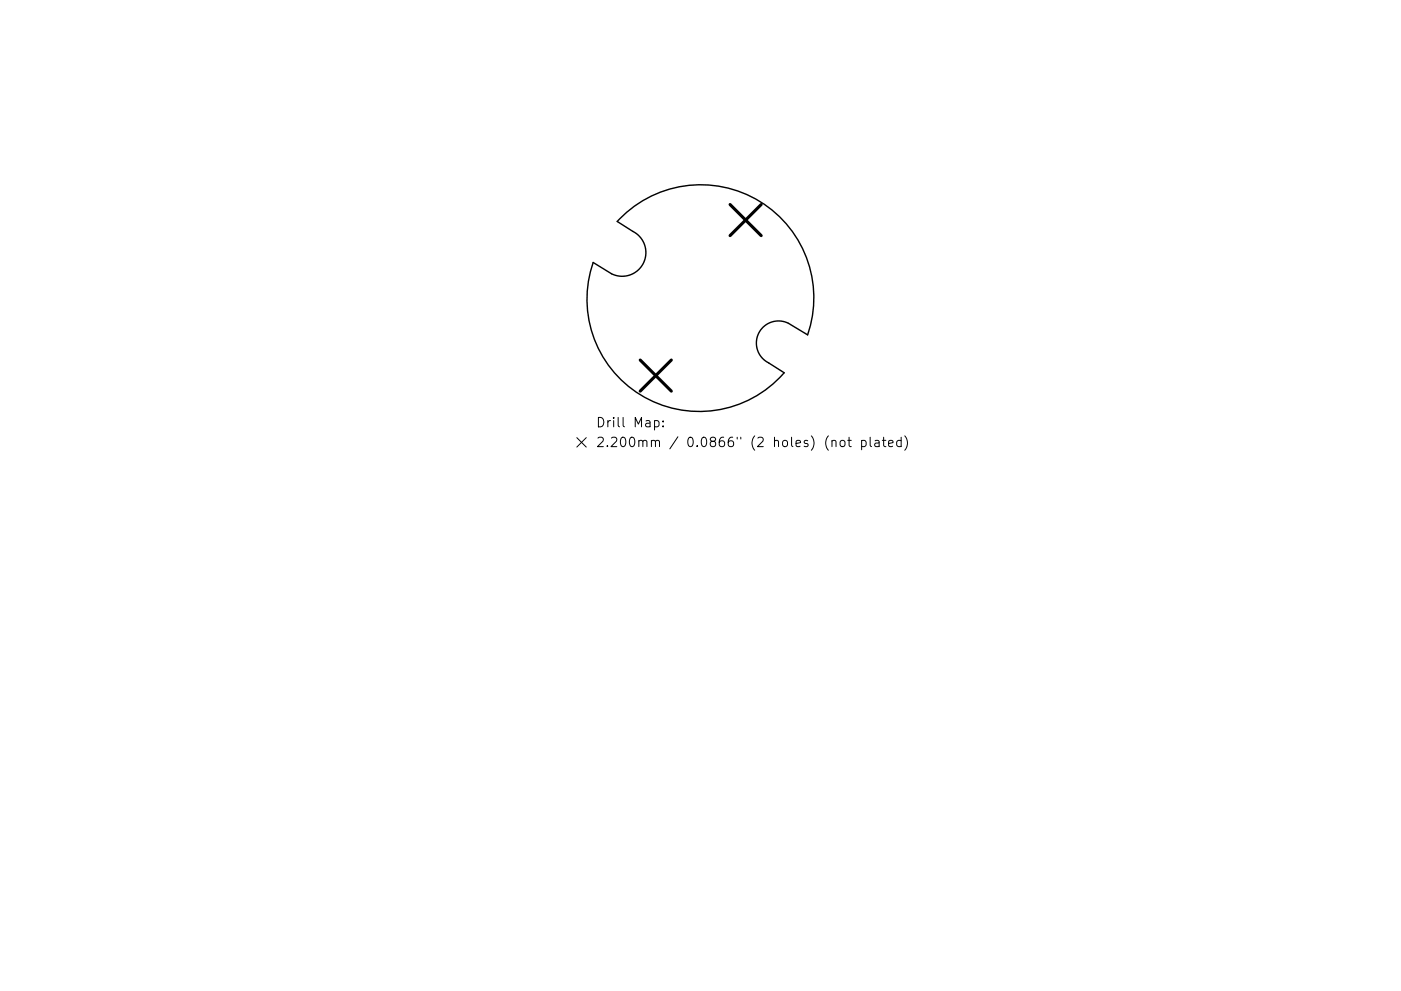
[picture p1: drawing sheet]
<svg xmlns="http://www.w3.org/2000/svg" width="297mm" height="210mm" viewBox="0 0 297 210" stroke-linecap="round" stroke-linejoin="round" font-family="sans-serif">
<defs><g id="words">
<g font-size="2.8">
<text x="126.3" y="90.7">Drill Map:</text>
<text x="126.3" y="94.9">2.200mm / 0.0866&quot; (2 holes) (not plated)</text>
</g>
</g></defs>
<path d="M131.3 46.5a24 24 0 0 1 29.8-3.7 24 24 0 0 1 10.1 28.2l-4-2.4a4.7 4.7 0 0 0-6.3 2.1 4.7 4.7 0 0 0 2.1 6.3l3.3 2.1a23.8 23.8 0 0 1-30 5 23.8 23.8 0 0 1-10.5-28.4l3.9 2.4a5 5 0 0 0 6.7-2.3 5 5 0 0 0-2.2-6.7l-3.3-2.1z" fill="none" stroke="#000" stroke-width=".3"/>
<path d="M154.8 43.4l6.6 6.6M161.4 43.4l-6.6 6.6M135.7 76.4l6.6 6.6M142.3 76.4l-6.6 6.6" fill="none" stroke="#000" stroke-width=".66"/>
<g fill="none" stroke="#000" stroke-width=".21">
<path d="M122.3 92.9l2 2M124.3 92.9l-2 2M138.8 89.3l.5-.1 .4 .4v.6l-.2 .3h-.7M140.6 90.4v.2M140.6 89.3v.2M176.4 93.6l.3-.2 .5 .1 .1 1.3M178.2 93.6a.54 .54 0 0 1 .5-.2 .54 .54 0 0 1 .5 .4v.6a.54 .54 0 0 1-.6 .4 .54 .54 0 0 1-.5-.4zM179.7 93.4h.8M180 92.8v1.7l.1 .2 .4 .1M182.7 93.5l.6-.1 .3 .4v.6l-.2 .3h-.7M182.7 93.4v2M184.5 92.8v1.7l.3 .3"/>
<path d="M185.5 93.5h.8l.1 1.3M186.4 93.9l-.7 .1a.39 .39 0 0 0-.3 .4 .39 .39 0 0 0 .3 .4l.7-.1M187.1 93.4h.7M187.3 92.8v1.7l.1 .2 .4 .1M188.4 94.1l.9-.2v-.4l-.6-.1-.3 .3 .1 1h.8M191.1 93.5l-.6-.1-.4 .4v.6l.2 .3h.8M191.1 92.8v2M191.8 92.5a2.29 2.29 0 0 1 0 3"/>
</g>
<use href="#words"/>
</svg>
